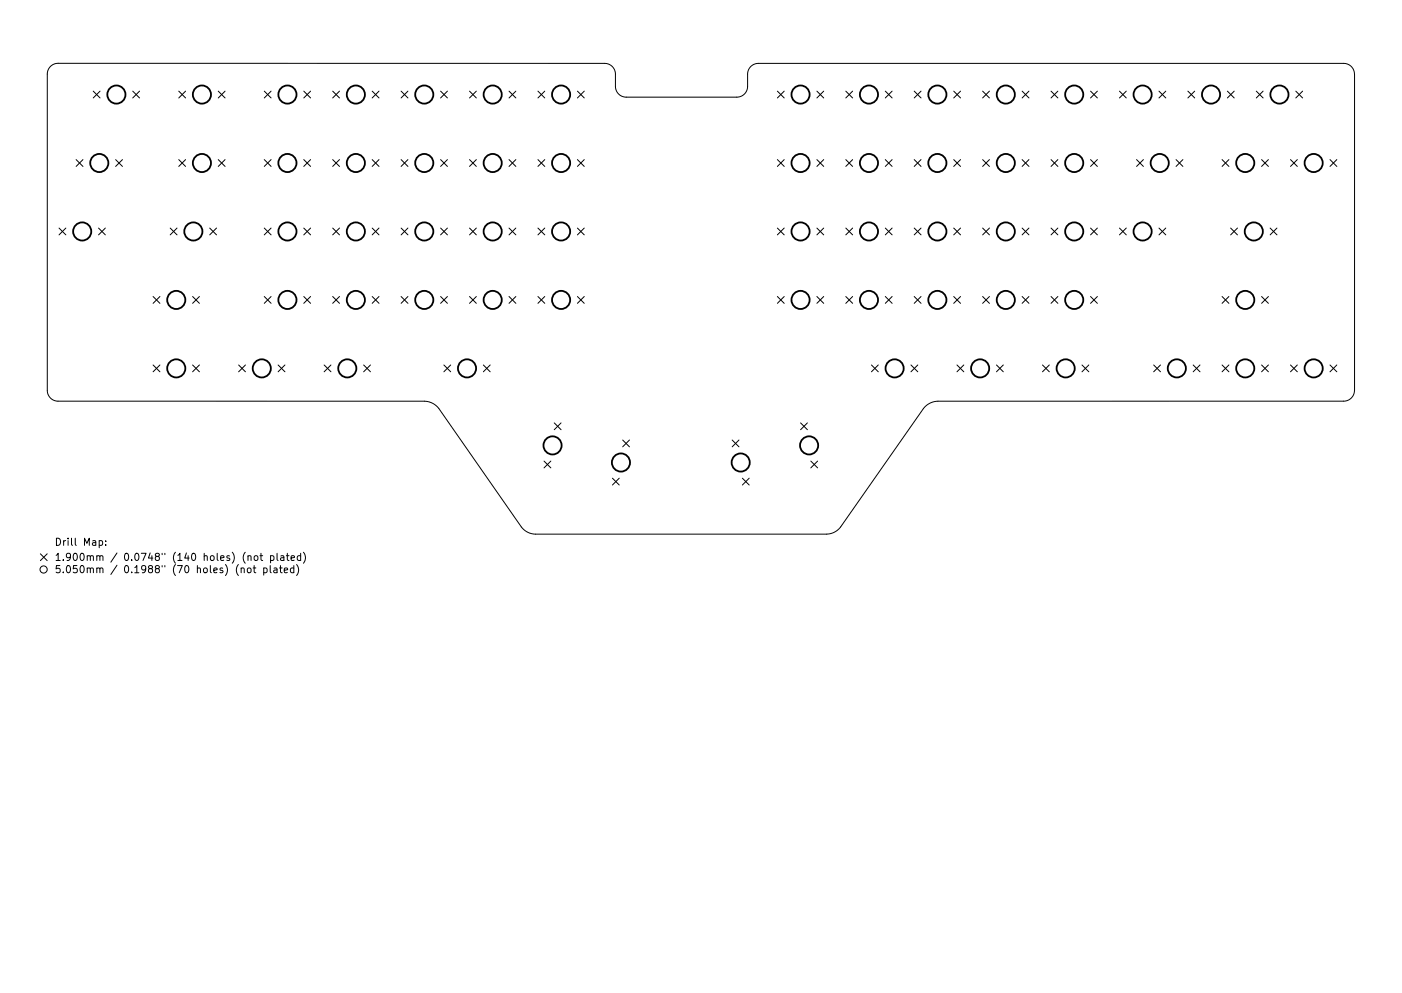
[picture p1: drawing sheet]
<svg xmlns="http://www.w3.org/2000/svg" width="297mm" height="210mm" viewBox="0 0 297 210" stroke-linecap="round" stroke-linejoin="round" font-family="sans-serif">
<defs><g id="words">
<g font-size="2.1">
<text x="11.5" y="115.6">Drill Map:</text>
<text x="11.5" y="118.7">1.900mm / 0.0748&quot; (140 holes) (not plated)</text>
<text x="11.5" y="121.3">5.050mm / 0.1988&quot; (70 holes) (not plated)</text>
</g>
</g></defs>
<g fill="none" stroke="#000" stroke-width=".21">
<path d="M10.7 14.1l.6-.5 1-.2h115.8a2.28 2.28 0 0 1 2.3 2.3v2.6a2.28 2.28 0 0 0 2.3 2.3h23.4a2.28 2.28 0 0 0 2.3-2.3v-2.6a2.28 2.28 0 0 1 2.3-2.3h124a2.31 2.31 0 0 1 2.3 2.3v67a2.28 2.28 0 0 1-2.3 2.2h-86a4 4 0 0 0-3 1.6l-17.6 25.1a3.8 3.8 0 0 1-3 1.5h-61.7a3.8 3.8 0 0 1-2.9-1.5l-17.5-25.1a4 4 0 0 0-3.1-1.6h-77.6a2.28 2.28 0 0 1-2.3-2.2v-67l.2-.8zM19.8 19.3l1.4 1.4M21.2 19.3l-1.4 1.4M28.1 19.3l1.5 1.4M29.6 19.3l-1.5 1.4M37.9 19.3l1.4 1.4M39.3 19.3l-1.4 1.4M46.2 19.3l1.5 1.4M47.7 19.3l-1.5 1.4M56 19.3l1.4 1.4M57.4 19.3l-1.4 1.4M64.4 19.3l1.4 1.4"/>
<path d="M65.8 19.3l-1.4 1.4M70.5 19.3l1.4 1.4M71.9 19.3l-1.4 1.4M78.9 19.3l1.4 1.4M80.3 19.3l-1.4 1.4M85 19.3l1.4 1.4M86.4 19.3l-1.4 1.4M93.4 19.3l1.4 1.4M94.8 19.3l-1.4 1.4M99.5 19.3l1.4 1.4M100.9 19.3l-1.4 1.4M107.8 19.3l1.5 1.4"/>
<path d="M109.3 19.3l-1.5 1.4M114 19.3l1.4 1.4M115.4 19.3l-1.4 1.4M122.3 19.3l1.5 1.4M123.8 19.3l-1.5 1.4M164.7 19.3l1.4 1.4M166.1 19.3l-1.4 1.4M173.1 19.3l1.4 1.4M174.5 19.3l-1.4 1.4M179.2 19.3l1.4 1.4M180.6 19.3l-1.4 1.4M187.6 19.3l1.4 1.4"/>
<path d="M189 19.3l-1.4 1.4M193.7 19.3l1.4 1.4M195.1 19.3l-1.4 1.4M202.1 19.3l1.4 1.4M203.5 19.3l-1.4 1.4M208.2 19.3l1.4 1.4M209.6 19.3l-1.4 1.4M216.6 19.3l1.4 1.4M218 19.3l-1.4 1.4M222.7 19.3l1.4 1.4M224.1 19.3l-1.4 1.4M231.1 19.3l1.4 1.4"/>
<path d="M232.5 19.3l-1.4 1.4M237.2 19.3l1.4 1.4M238.6 19.3l-1.4 1.4M245.5 19.3l1.5 1.4M247 19.3l-1.5 1.4M251.7 19.3l1.4 1.4M253.1 19.3l-1.4 1.4M260 19.3l1.5 1.4M261.5 19.3l-1.5 1.4M266.2 19.3l1.4 1.4M267.6 19.3l-1.4 1.4M274.5 19.3l1.5 1.4"/>
<path d="M276 19.3l-1.5 1.4M16.1 33.8l1.5 1.4M17.6 33.8l-1.5 1.4M24.5 33.8l1.4 1.4M25.9 33.8l-1.4 1.4M37.9 33.8l1.4 1.4M39.3 33.8l-1.4 1.4M46.2 33.8l1.5 1.4M47.7 33.8l-1.5 1.4M56 33.8l1.4 1.4M57.4 33.8l-1.4 1.4M64.4 33.8l1.4 1.4"/>
<path d="M65.8 33.8l-1.4 1.4M70.5 33.8l1.4 1.4M71.9 33.8l-1.4 1.4M78.9 33.8l1.4 1.4M80.3 33.8l-1.4 1.4M85 33.8l1.4 1.4M86.4 33.8l-1.4 1.4M93.4 33.8l1.4 1.4M94.8 33.8l-1.4 1.4M99.5 33.8l1.4 1.4M100.9 33.8l-1.4 1.4M107.8 33.8l1.5 1.4"/>
<path d="M109.3 33.8l-1.5 1.4M114 33.8l1.4 1.4M115.4 33.8l-1.4 1.4M122.3 33.8l1.5 1.4M123.8 33.8l-1.5 1.4M164.7 33.8l1.4 1.4M166.1 33.8l-1.4 1.4M173.1 33.8l1.4 1.4M174.5 33.8l-1.4 1.4M179.2 33.8l1.4 1.4M180.6 33.8l-1.4 1.4M187.6 33.8l1.4 1.4"/>
<path d="M189 33.8l-1.4 1.4M193.7 33.8l1.4 1.4M195.1 33.8l-1.4 1.4M202.1 33.8l1.4 1.4M203.5 33.8l-1.4 1.4M208.2 33.8l1.4 1.4M209.6 33.8l-1.4 1.4M216.6 33.8l1.4 1.4M218 33.8l-1.4 1.4M222.7 33.8l1.4 1.4M224.1 33.8l-1.4 1.4M231.1 33.8l1.4 1.4"/>
<path d="M232.5 33.8l-1.4 1.4M240.8 33.8l1.4 1.4M242.2 33.8l-1.4 1.4M249.2 33.8l1.4 1.4M250.6 33.8l-1.4 1.4M258.9 33.8l1.5 1.4M260.4 33.8l-1.5 1.4M267.3 33.8l1.4 1.4M268.7 33.8l-1.4 1.4M273.4 33.8l1.5 1.4M274.9 33.8l-1.5 1.4M281.8 33.8l1.4 1.4"/>
<path d="M283.2 33.8l-1.4 1.4M12.5 48.3l1.5 1.4M14 48.3l-1.5 1.4M20.9 48.3l1.4 1.4M22.3 48.3l-1.4 1.4M36.1 48.3l1.4 1.4M37.5 48.3l-1.4 1.4M44.4 48.3l1.5 1.4M45.9 48.3l-1.5 1.4M56 48.3l1.4 1.4M57.4 48.3l-1.4 1.4M64.4 48.3l1.4 1.4"/>
<path d="M65.8 48.3l-1.4 1.4M70.5 48.3l1.4 1.4M71.9 48.3l-1.4 1.4M78.9 48.3l1.4 1.4M80.3 48.3l-1.4 1.4M85 48.3l1.4 1.4M86.4 48.3l-1.4 1.4M93.4 48.3l1.4 1.4M94.8 48.3l-1.4 1.4M99.5 48.3l1.4 1.4M100.9 48.3l-1.4 1.4M107.8 48.3l1.5 1.4"/>
<path d="M109.3 48.3l-1.5 1.4M114 48.3l1.4 1.4M115.4 48.3l-1.4 1.4M122.3 48.3l1.5 1.4M123.8 48.3l-1.5 1.4M164.7 48.3l1.4 1.4M166.1 48.3l-1.4 1.4M173.1 48.3l1.4 1.4M174.5 48.3l-1.4 1.4M179.2 48.3l1.4 1.4M180.6 48.3l-1.4 1.4M187.6 48.3l1.4 1.4"/>
<path d="M189 48.3l-1.4 1.4M193.7 48.3l1.4 1.4M195.1 48.3l-1.4 1.4M202.1 48.3l1.4 1.4M203.5 48.3l-1.4 1.4M208.2 48.3l1.4 1.4M209.6 48.3l-1.4 1.4M216.6 48.3l1.4 1.4M218 48.3l-1.4 1.4M222.7 48.3l1.4 1.4M224.1 48.3l-1.4 1.4M231.1 48.3l1.4 1.4"/>
<path d="M232.5 48.3l-1.4 1.4M237.2 48.3l1.4 1.4M238.6 48.3l-1.4 1.4M245.5 48.3l1.5 1.4M247 48.3l-1.5 1.4M260.7 48.3l1.5 1.4M262.2 48.3l-1.5 1.4M269.1 48.3l1.4 1.4M270.5 48.3l-1.4 1.4M32.4 62.8l1.5 1.4M32.4 77.3l1.5 1.4M33.9 62.8l-1.5 1.4"/>
<path d="M33.9 77.3l-1.5 1.4M40.8 62.8l1.5 1.4M40.8 77.3l1.5 1.4M42.3 62.8l-1.5 1.4M42.3 77.3l-1.5 1.4M50.6 77.3l1.4 1.4M52 77.3l-1.4 1.4M56 62.8l1.4 1.4M57.4 62.8l-1.4 1.4M58.9 77.3l1.5 1.4M60.4 77.3l-1.5 1.4M64.4 62.8l1.4 1.4"/>
<path d="M65.8 62.8l-1.4 1.4M68.7 77.3l1.4 1.4M70.1 77.3l-1.4 1.4M70.5 62.8l1.4 1.4M71.9 62.8l-1.4 1.4M77 77.3l1.5 1.4M78.5 77.3l-1.5 1.4M78.9 62.8l1.4 1.4M80.3 62.8l-1.4 1.4M85 62.8l1.4 1.4M86.4 62.8l-1.4 1.4M93.4 62.8l1.4 1.4"/>
<path d="M94 77.3l1.5 1.4M94.8 62.8l-1.4 1.4M95.5 77.3l-1.5 1.4M99.5 62.8l1.4 1.4M100.9 62.8l-1.4 1.4M102.4 77.3l1.5 1.4M103.9 77.3l-1.5 1.4M107.8 62.8l1.5 1.4M109.3 62.8l-1.5 1.4M114 62.8l1.4 1.4M115.4 62.8l-1.4 1.4M122.3 62.8l1.5 1.4"/>
<path d="M123.8 62.8l-1.5 1.4M164.7 62.8l1.4 1.4M166.1 62.8l-1.4 1.4M173.1 62.8l1.4 1.4M174.5 62.8l-1.4 1.4M179.2 62.8l1.4 1.4M180.6 62.8l-1.4 1.4M184.6 77.3l1.5 1.4M186.1 77.3l-1.5 1.4M187.6 62.8l1.4 1.4M189 62.8l-1.4 1.4M193 77.3l1.4 1.4"/>
<path d="M193.7 62.8l1.4 1.4M194.4 77.3l-1.4 1.4M195.1 62.8l-1.4 1.4M202.1 62.8l1.4 1.4M202.8 77.3l1.4 1.4M203.5 62.8l-1.4 1.4M204.2 77.3l-1.4 1.4M208.2 62.8l1.4 1.4M209.6 62.8l-1.4 1.4M211.1 77.3l1.5 1.4M212.6 77.3l-1.5 1.4M216.6 62.8l1.4 1.4"/>
<path d="M218 62.8l-1.4 1.4M220.9 77.3l1.4 1.4M222.3 77.3l-1.4 1.4M222.7 62.8l1.4 1.4M224.1 62.8l-1.4 1.4M229.2 77.3l1.5 1.4M230.7 77.3l-1.5 1.4M231.1 62.8l1.4 1.4M232.5 62.8l-1.4 1.4M244.4 77.3l1.5 1.4M245.9 77.3l-1.5 1.4M252.8 77.3l1.4 1.4"/>
<path d="M254.2 77.3l-1.4 1.4M258.9 62.8l1.5 1.4M258.9 77.3l1.5 1.4M260.4 62.8l-1.5 1.4M260.4 77.3l-1.5 1.4M267.3 62.8l1.4 1.4M267.3 77.3l1.4 1.4M268.7 62.8l-1.4 1.4M268.7 77.3l-1.4 1.4M273.4 77.3l1.5 1.4M274.9 77.3l-1.5 1.4M281.8 77.3l1.4 1.4"/>
<path d="M283.2 77.3l-1.4 1.4M115.3 97.6l1.4 1.5M116.7 97.6l-1.4 1.5M117.4 89.5l1.5 1.5M118.9 89.5l-1.5 1.5M131.9 93.2l1.5 1.4M133.4 93.2l-1.5 1.4M155.1 93.2l1.5 1.4M156.6 93.2l-1.5 1.4M169.6 89.5l1.5 1.5M171.1 89.5l-1.5 1.5M171.8 97.6l1.4 1.5"/>
<path d="M173.2 97.6l-1.4 1.5M8.6 117.3l1.4 1.4M10 117.3l-1.4 1.4M21 114.5h.5l.2 .3-.1 .6h-.6M22.4 115.3v.2M22.4 114.5v.2M52.5 117.8l.3-.1h.3l.1 1M52.5 117.7v1M53.8 119.8v1.3l.4 .2M54 117.7h.4l.2 .2v.5l-.2 .3-.4-.1-.2-.2zM55.1 117.7h.6M55.3 117.2v1.3l.4 .2"/>
<path d="M57.3 119.8v1.3l.2 .2M57.3 117.7h.5l.2 .2-.1 .7h-.6M57.3 117.7v1.5M58.7 117.2v1.3l.2 .2M59.4 119.8v1.3l.4 .2M59.5 117.7h.6v1M60.1 118l-.5 .1-.2 .2 .2 .4 .5-.1M60.7 117.7h.5M60.9 117.2v1.3l.3 .2M61.7 118.2l.7-.2-.1-.3h-.4l-.2 .2v.7h.6M62.3 119.8v1.5M62.8 119.5a1.74 1.74 0 0 1 0 2.4"/>
<path d="M63.7 117.7h-.4l-.3 .2 .1 .7h.6M63.7 117.2v1.5M64.3 116.9a1.74 1.74 0 0 1 0 2.4M129.8 101.3l1.4 1.4M131.2 101.3l-1.4 1.4M157.3 101.3l1.4 1.4M158.7 101.3l-1.4 1.4M51.1 120.4l.2-.1h.4v1M52.5 120.4l.2-.1 .4 .1 .1 .6-.2 .2-.3 .1-.2-.2zM53.6 120.3h.6M55.9 120.3h.4l.3 .2-.1 .7h-.6M55.9 120.3v1.5"/>
<path d="M58 120.3h.6l.1 1M58.7 120.6l-.5 .1-.2 .2 .2 .4 .5-.1M59.2 120.3h.6M60.2 120.8l.7-.2v-.3h-.5l-.2 .2 .1 .7h.6M62.3 120.3h-.5l-.3 .2 .2 .7h.6"/>
<circle cx="9.2" cy="120.6" r=".76"/>
</g>
<g fill="none" stroke="#000" stroke-width=".38">
<circle cx="21" cy="34.5" r="1.92"/>
<circle cx="24.7" cy="20" r="1.92"/>
<circle cx="42.8" cy="20" r="1.92"/>
<circle cx="42.8" cy="34.5" r="1.92"/>
<circle cx="60.9" cy="20" r="1.92"/>
<circle cx="60.9" cy="34.5" r="1.92"/>
<circle cx="75.4" cy="20" r="1.92"/>
<circle cx="75.4" cy="34.5" r="1.92"/>
<circle cx="89.9" cy="20" r="1.92"/>
<circle cx="89.9" cy="34.5" r="1.92"/>
<circle cx="104.4" cy="20" r="1.92"/>
<circle cx="104.4" cy="34.5" r="1.92"/>
<circle cx="118.9" cy="20" r="1.92"/>
<circle cx="118.9" cy="34.5" r="1.92"/>
<circle cx="169.6" cy="20" r="1.92"/>
<circle cx="169.6" cy="34.5" r="1.92"/>
<circle cx="184.1" cy="20" r="1.92"/>
<circle cx="184.1" cy="34.5" r="1.92"/>
<circle cx="198.6" cy="20" r="1.92"/>
<circle cx="198.6" cy="34.5" r="1.92"/>
<circle cx="213.1" cy="20" r="1.92"/>
<circle cx="213.1" cy="34.5" r="1.92"/>
<circle cx="227.6" cy="20" r="1.92"/>
<circle cx="227.6" cy="34.5" r="1.92"/>
<circle cx="242.1" cy="20" r="1.92"/>
<circle cx="245.7" cy="34.5" r="1.92"/>
<circle cx="256.6" cy="20" r="1.92"/>
<circle cx="263.8" cy="34.5" r="1.92"/>
<circle cx="271.1" cy="20" r="1.92"/>
<circle cx="278.3" cy="34.5" r="1.92"/>
<circle cx="17.4" cy="49" r="1.92"/>
<circle cx="41" cy="49" r="1.92"/>
<circle cx="60.9" cy="49" r="1.92"/>
<circle cx="75.4" cy="49" r="1.92"/>
<circle cx="89.9" cy="49" r="1.92"/>
<circle cx="104.4" cy="49" r="1.92"/>
<circle cx="118.9" cy="49" r="1.92"/>
<circle cx="169.6" cy="49" r="1.92"/>
<circle cx="184.1" cy="49" r="1.92"/>
<circle cx="198.6" cy="49" r="1.92"/>
<circle cx="213.1" cy="49" r="1.92"/>
<circle cx="227.6" cy="49" r="1.92"/>
<circle cx="242.1" cy="49" r="1.92"/>
<circle cx="265.6" cy="49" r="1.92"/>
<circle cx="37.3" cy="63.5" r="1.92"/>
<circle cx="37.3" cy="78" r="1.92"/>
<circle cx="55.5" cy="78" r="1.92"/>
<circle cx="60.9" cy="63.5" r="1.92"/>
<circle cx="73.6" cy="78" r="1.92"/>
<circle cx="75.4" cy="63.5" r="1.92"/>
<circle cx="89.9" cy="63.5" r="1.92"/>
<circle cx="98.9" cy="78" r="1.92"/>
<circle cx="104.4" cy="63.5" r="1.92"/>
<circle cx="118.9" cy="63.5" r="1.92"/>
<circle cx="169.6" cy="63.5" r="1.92"/>
<circle cx="184.1" cy="63.5" r="1.92"/>
<circle cx="189.5" cy="78" r="1.92"/>
<circle cx="198.6" cy="63.5" r="1.92"/>
<circle cx="207.7" cy="78" r="1.92"/>
<circle cx="213.1" cy="63.5" r="1.92"/>
<circle cx="225.8" cy="78" r="1.92"/>
<circle cx="227.6" cy="63.5" r="1.92"/>
<circle cx="249.3" cy="78" r="1.92"/>
<circle cx="263.8" cy="63.5" r="1.92"/>
<circle cx="263.8" cy="78" r="1.92"/>
<circle cx="278.3" cy="78" r="1.92"/>
<circle cx="117.1" cy="94.3" r="1.92"/>
<circle cx="131.6" cy="97.9" r="1.92"/>
<circle cx="156.9" cy="97.9" r="1.92"/>
<circle cx="171.4" cy="94.3" r="1.92"/>
</g>
<use href="#words"/>
</svg>
